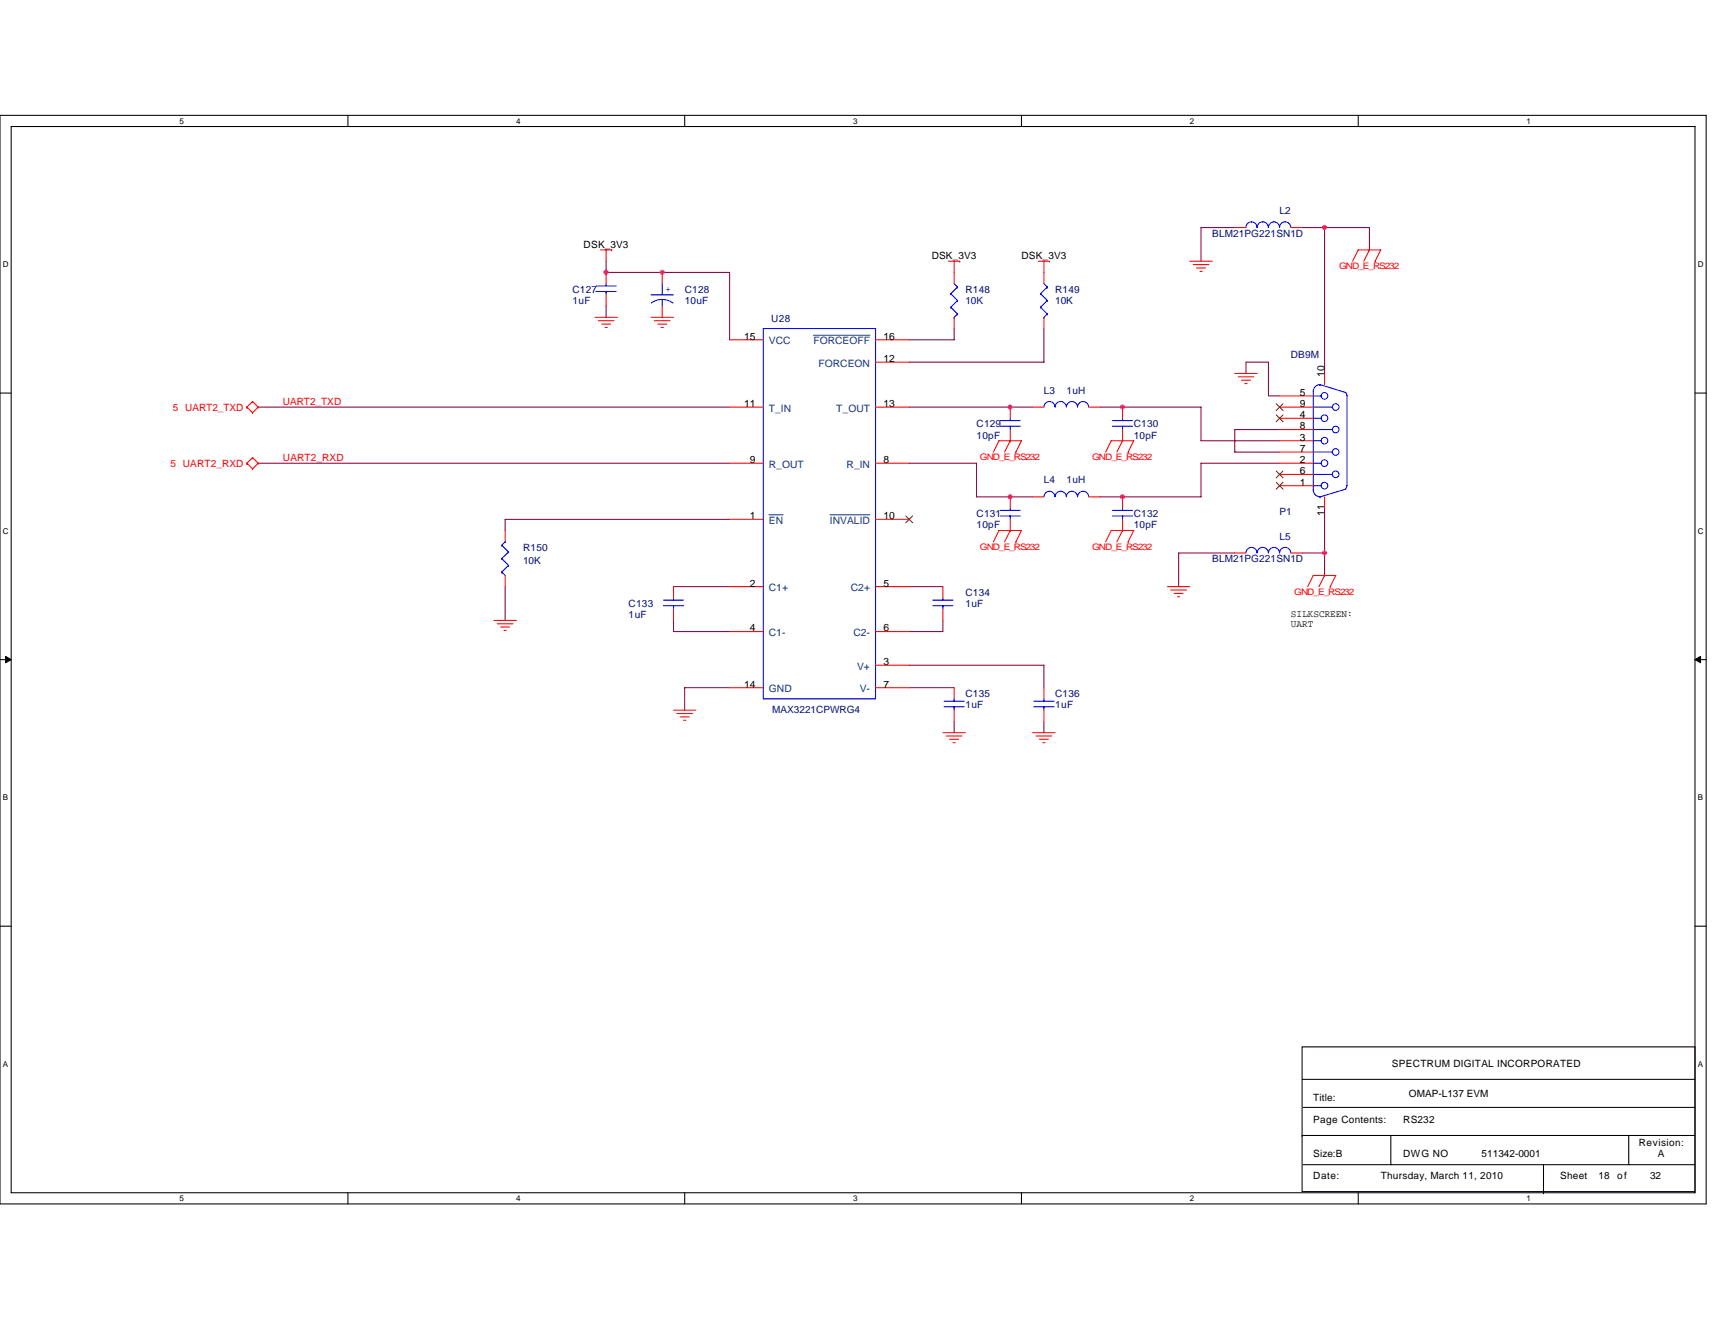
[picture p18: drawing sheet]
<svg xmlns="http://www.w3.org/2000/svg" width="279mm" height="216mm" viewBox="0 0 279 216" stroke-linecap="round" stroke-linejoin="round" font-family="sans-serif">
<defs><g id="words">
<g font-size="1.7">
<text x="121.2" y="55.4">15</text>
<text x="143.9" y="59">12</text>
<text x="143.9" y="55.4">16</text>
<text x="211.8" y="64.5">5</text>
<text x="215.8" y="61.4" transform="rotate(-90 215.8 61.4)">10</text>
<text x="121.2" y="66.3">11</text>
<text x="143.9" y="66.3">13</text>
<text x="211.8" y="66.3">9</text>
<text x="211.8" y="68.1">4</text>
<text x="211.8" y="70">8</text>
<text x="211.8" y="71.8">3</text>
<text x="122.2" y="75.5">9</text>
<text x="143.9" y="75.5">8</text>
<text x="211.8" y="73.6">7</text>
<text x="211.8" y="75.5">2</text>
<text x="211.8" y="77.3">6</text>
<text x="211.8" y="79.1">1</text>
<text x="122.2" y="84.6">1</text>
<text x="143.9" y="84.6">10</text>
<text x="215.8" y="84.1" transform="rotate(-90 215.8 84.1)">11</text>
<text x="122.2" y="95.6">2</text>
<text x="143.9" y="95.6">5</text>
<text x="122.2" y="102.9">4</text>
<text x="143.9" y="102.9">6</text>
<text x="121.2" y="112">14</text>
<text x="143.9" y="108.4">3</text>
<text x="143.9" y="112">7</text>
</g>
<g font-size="1.7" fill="#004080">
<text x="125.3" y="56.1">VCC</text>
<text x="132.5" y="56.1">FORCEOFF</text>
<text x="133.3" y="59.8">FORCEON</text>
<text x="125.3" y="67.1">T_IN</text>
<text x="136.2" y="67.1">T_OUT</text>
<text x="125.3" y="76.2">R_OUT</text>
<text x="137.9" y="76.2">R_IN</text>
<text x="125.3" y="85.4">EN</text>
<text x="135.2" y="85.4">INVALID</text>
<text x="125.3" y="96.3">C1+</text>
<text x="138.6" y="96.3">C2+</text>
<text x="125.3" y="103.7">C1-</text>
<text x="139" y="103.7">C2-</text>
<text x="125.3" y="112.8">GND</text>
<text x="139.6" y="109.1">V+</text>
<text x="140.1" y="112.8">V-</text>
</g>
<g font-size="1.6" fill="#000080">
<text x="208.5" y="34.9">L2</text>
<text x="197.5" y="38.6">BLM21PG221SN1D</text>
<text x="93.3" y="47.7">C127</text>
<text x="111.5" y="47.7">C128</text>
<text x="157.3" y="47.7">R148</text>
<text x="171.9" y="47.7">R149</text>
<text x="93.3" y="49.5">1uF</text>
<text x="111.5" y="49.5">10uF</text>
<text x="125.6" y="52.5">U28</text>
<text x="157.3" y="49.5">10K</text>
<text x="171.9" y="49.5">10K</text>
<text x="210.3" y="58.3">DB9M</text>
<text x="170.1" y="64.2">L3</text>
<text x="173.8" y="64.2">1uH</text>
<text x="159.1" y="69.6">C129</text>
<text x="159.1" y="71.5">10pF</text>
<text x="184.7" y="69.6">C130</text>
<text x="184.7" y="71.5">10pF</text>
<text x="170.1" y="78.8">L4</text>
<text x="173.8" y="78.8">1uH</text>
<text x="208.5" y="83.9">P1</text>
<text x="85.2" y="89.8">R150</text>
<text x="159.1" y="84.3">C131</text>
<text x="159.1" y="86.1">10pF</text>
<text x="184.7" y="84.3">C132</text>
<text x="184.7" y="86.1">10pF</text>
<text x="208.5" y="87.9">L5</text>
<text x="85.2" y="91.9">10K</text>
<text x="197.5" y="91.6">BLM21PG221SN1D</text>
<text x="102.4" y="98.9">C133</text>
<text x="102.4" y="100.7">1uF</text>
<text x="157.3" y="97.1">C134</text>
<text x="157.3" y="98.9">1uF</text>
<text x="157.3" y="113.5">C135</text>
<text x="171.9" y="113.5">C136</text>
<text x="125.8" y="116.1">MAX3221CPWRG4</text>
<text x="157.3" y="115.4">1uF</text>
<text x="171.9" y="115.4">1uF</text>
</g>
<g font-size="1.6">
<text x="95.1" y="40.4">DSK_3V3</text>
<text x="151.8" y="42.2">DSK_3V3</text>
<text x="166.4" y="42.2">DSK_3V3</text>
<text x="210.3" y="100.5">SILKSCREEN:</text>
<text x="210.3" y="102.2">UART</text>
<text x="226.8" y="173.9">SPECTRUM DIGITAL INCORPORATED</text>
<text x="214" y="179.4">Title:</text>
<text x="229.5" y="178.8">OMAP-L137 EVM</text>
<text x="214" y="183">Page Contents:</text>
<text x="228.6" y="183">RS232</text>
<text x="214" y="188.5">Size:B</text>
<text x="228.6" y="188.5">DWG NO</text>
<text x="241.4" y="188.5">511342-0001</text>
<text x="267" y="186.7">Revision:</text>
<text x="270.1" y="188.5">A</text>
<text x="214" y="192.2">Date:</text>
<text x="224.9" y="192.2">Thursday, March 11, 2010</text>
<text x="254.2" y="192.2">Sheet</text>
<text x="260.4" y="192.2">18</text>
<text x="263.5" y="192.2">of</text>
<text x="268.8" y="192.2">32</text>
</g>
<text font-size="1.6" fill="#00f" x="108.4" y="47.5">+</text>
<g font-size="1.6" fill="#f00">
<text x="46.1" y="66">UART2_TXD</text>
<text x="28.2" y="66.9">5 UART2_TXD</text>
<text x="27.8" y="76.1">5 UART2_RXD</text>
<text x="46.1" y="75.1">UART2_RXD</text>
</g>
<g font-size="1.5" fill="#f00">
<text x="218.2" y="43.9">GND_E_RS232</text>
<text x="159.6" y="75">GND_E_RS232</text>
<text x="177.9" y="75">GND_E_RS232</text>
<text x="159.6" y="89.6">GND_E_RS232</text>
<text x="177.9" y="89.6">GND_E_RS232</text>
<text x="210.9" y="96.9">GND_E_RS232</text>
</g>
<g font-size="1.3">
<text x="29.3" y="20.2">5</text>
<text x="84.1" y="20.2">4</text>
<text x="139" y="20.2">3</text>
<text x="193.8" y="20.2">2</text>
<text x="248.7" y="20.2">1</text>
<text x=".5" y="43.5">D</text>
<text x="276.6" y="43.5">D</text>
<text x=".5" y="87">C</text>
<text x="276.6" y="87">C</text>
<text x=".5" y="130.4">B</text>
<text x="276.6" y="130.4">B</text>
<text x=".5" y="173.8">A</text>
<text x="276.6" y="173.8">A</text>
<text x="29.3" y="195.7">5</text>
<text x="84.1" y="195.7">4</text>
<text x="139" y="195.7">3</text>
<text x="193.8" y="195.7">2</text>
<text x="248.7" y="195.7">1</text>
</g>
</g></defs>
<path d="M0 18.8h278v177.4h-278zM1.8 20.6h274.3v173.8h-274.3z" fill="none" stroke="#000" stroke-width=".17"/>
<g fill="#fff">
<path d="M29.3 19h.7v1.4h-.7z"/>
<path d="M29.3 194.5h.7v1.5h-.7z"/>
</g>
<path d="M56.7 18.8v1.8M56.7 194.4v1.8" fill="none" stroke="#000" stroke-width=".17"/>
<g fill="#fff">
<path d="M84.1 19h.7v1.4h-.7z"/>
<path d="M84.1 194.5h.7v1.5h-.7z"/>
</g>
<path d="M111.5 18.8v1.8M111.5 194.4v1.8" fill="none" stroke="#000" stroke-width=".17"/>
<g fill="#fff">
<path d="M139 19h.7v1.4h-.7z"/>
<path d="M139 194.5h.7v1.5h-.7z"/>
</g>
<path d="M166.4 18.8v1.8M166.4 194.4v1.8" fill="none" stroke="#000" stroke-width=".17"/>
<g fill="#fff">
<path d="M193.8 19h.8v1.4h-.8z"/>
<path d="M193.8 194.5h.8v1.5h-.8z"/>
</g>
<path d="M221.3 18.8v1.8M221.3 194.4v1.8" fill="none" stroke="#000" stroke-width=".17"/>
<g fill="#fff">
<path d="M248.7 19h.7v1.4h-.7z"/>
<path d="M248.7 194.5h.7v1.5h-.7z"/>
<path d="M.5 42.3h.9v1.5h-.9z"/>
<path d="M276.6 42.3h1v1.5h-1z"/>
<path d="M.5 85.8h.9v1.4h-.9z"/>
<path d="M276.6 85.8h1v1.4h-1z"/>
</g>
<path d="M0 64.1h1.8M276.1 64.1h1.9" fill="none" stroke="#000" stroke-width=".17"/>
<g fill="#fff">
<path d="M.5 129.2h.8v1.5h-.8z"/>
<path d="M276.6 129.2h.9v1.5h-.9z"/>
</g>
<path d="M0 107.5h1.8M276.1 107.5h1.9" fill="none" stroke="#000" stroke-width=".17"/>
<path d="M.9 107l.9 .5-.9 .5zM276.1 107.5l1-.5v1z" fill="#000" stroke="#000" stroke-width=".16"/>
<g fill="#fff">
<path d="M.5 172.6h.8v1.5h-.8z"/>
<path d="M276.6 172.6h.9v1.5h-.9z"/>
</g>
<path d="M0 150.9h1.8M276.1 150.9h1.9M212.1 170.6h64v23.6h-64zM212.1 175.9h64M212.1 185h.1M212.1 185h64M212.3 189.8h63.8M212.3 180.4h63.8M226.6 185v4.8M251.5 194.4h.1M251.5 189.8v4.6M265.3 185v4.8" fill="none" stroke="#000" stroke-width=".17"/>
<g fill="none" stroke="#800040" stroke-width=".17">
<path d="M201.2 37.1h-5.5v5.5M212.1 37.1h3.7M215.8 37.1h7.3v3.6M215.8 37.1v23.8M98.7 42.6v1.8h20.2v11M98.7 49.9v1.8M155.4 53.5v1.9h-7.3M170.1 53.5v5.5h-22M42.1 66.3h.1M42.1 75.5h.1M42.1 66.3h76.8M42.1 75.5h76.8"/>
<path d="M148.1 75.5h11v5.5h9.1M148.1 66.3h20.1M179.2 66.3h16.5v5.5h12.8M203 60.9v-1.9h3.7v5.5h1.8M208.5 75.5h-12.8v5.5h-16.5M208.5 70h-7.3v3.7h7.3M82.3 95.6v5.5M109.7 95.6h9.2M118.9 84.6h-36.6v1.8M148.1 95.6h5.5M201.2 90.1h-9.2v5.5M215.8 90.1v3.7"/>
<path d="M215.8 82.8v7.3h-3.7M215.8 82.8h.1M109.7 101.1v1.8h9.2M118.9 112.1h-7.4v3.6M148.1 112.1h7.3M148.1 108.4h22v3.7M153.6 101.1v1.8h-5.5M155.4 117.5v1.9M170.1 117.5v1.9"/>
</g>
<g fill="none" stroke="#f00" stroke-width=".17">
<path d="M201.2 37.1h1.8M210.3 37.1h1.8M96.9 51.7h3.7M97.5 52.3h2.5M97.8 40.7h1.9M98 52.8h1.5M98.6 53.4h.3M98.7 40.7v1.9M98.7 44.4v1.8M98.7 48v1.9M99.7 40.7h.1M106.1 51.7h3.6"/>
<path d="M106.6 52.3h2.6M107.2 52.8h1.4M107.7 53.4h.4M107.9 44.4v1.8M107.9 49.9v1.8M118.9 55.4h5.5M142.6 55.4h5.5M142.6 59h5.5M154.5 42.6h1.9M155.4 42.6v3.6M155.4 51.7v1.8M156.4 42.6h.1"/>
<path d="M169.2 42.6h1.8M170.1 42.6v3.6M170.1 51.7v1.8M171 42.6h.1M193.8 42.6h3.7M194.4 43.1h2.6M194.9 43.7h1.5M195.5 44.2h.4M220.4 42.6l.9-1.9h3.6l-.9 1.9M223.1 40.7h.1M223.1 40.7l-.9 1.9M224 42.6h.1"/>
<path d="M40.2 66.3h.1M40.2 75.5h.1M40.2 66.3l.9 .9M40.2 75.5l.9 .9M41.1 65.4h.1M41.1 67.2h.1M41.1 74.6h.1M41.1 76.4h.1M41.1 65.4l1 .9-1 .9M41.1 65.4l-.9 .9M41.1 74.6l1 .9-1 .9M41.1 74.6l-.9 .9"/>
<path d="M118.9 66.3h5.5M118.9 75.5h5.5M142.6 66.3h5.5M142.6 75.5h5.5M161.8 73.7l1-1.9h3.6l-.9 1.9M164.6 71.8h.1M164.6 71.8l-.9 1.9M164.6 66.3v1.9M164.6 70v1.8M165.5 73.7h.1M168.2 66.3h1.9M177.4 66.3h1.8"/>
<path d="M180.1 73.7l.9-1.9h3.7l-.9 1.9M182.9 71.8h.1M182.9 71.8l-1 1.9M182.9 66.3v1.9M182.9 70v1.8M183.8 73.7h.1M201.2 60.9h3.6M201.7 61.4h2.6M202.2 62h1.5M202.8 62.5h.4M208.5 66.3h5.5M208.5 64.5h5.5"/>
<path d="M208.5 68.2h5.5M208.5 70h5.5M208.5 71.8h5.5M208.5 73.7h5.5M208.5 75.5h5.5M208.5 77.3h5.5M208.5 79.1h5.5M215.8 60.9v1.8M82.3 86.4v1.9M82.3 93.8v1.8M109.7 95.6v1.8M109.7 99.3v1.8"/>
<path d="M118.9 95.6h5.5M118.9 84.6h5.5M142.6 95.6h5.5M142.6 84.6h5.5M153.6 95.6v1.8M153.6 99.3v1.8M161.8 88.3l1-1.9h3.6l-.9 1.9M164.6 86.4h.1M164.6 86.4l-.9 1.9M164.6 81v1.8M164.6 84.6v1.8M165.5 88.3h.1"/>
<path d="M168.2 81h1.9M177.4 81h1.8M180.1 88.3l.9-1.9h3.7l-.9 1.9M182.9 86.4h.1M182.9 86.4l-1 1.9M182.9 81v1.8M182.9 84.6v1.8M183.8 88.3h.1M190.2 95.6h3.6M190.7 96.1h2.6M191.3 96.7h1.4M191.8 97.2h.4"/>
<path d="M201.2 90.1h1.8M210.3 90.1h1.8M213 95.6l1-1.8h3.6l-.9 1.8M215.8 93.8h.1M215.8 93.8l-.9 1.8M215.8 81v1.8M216.7 95.6h.1M80.5 101.1h3.6M81 101.6h2.6M81.6 102.2h1.4M82.1 102.7h.4M109.7 115.7h3.7"/>
<path d="M110.3 116.3h2.5M110.8 116.8h1.5M111.4 117.4h.3M118.9 112.1h5.5M118.9 102.9h5.5M142.6 112.1h5.5M142.6 108.4h5.5M142.6 102.9h5.5M153.6 119.4h3.7M154.2 119.9h2.5M155.4 112.1v1.8M155.4 115.7v1.8"/>
<path d="M168.2 119.4h3.7M168.8 119.9h2.5M170.1 112.1v1.8M170.1 115.7v1.8M154.7 120.5h1.5M155.3 121h.3M169.3 120.5h1.5M169.9 121h.3"/>
</g>
<g fill="none" stroke="#00f" stroke-width=".17">
<path d="M203 37.1a.9 .9 0 0 1 .9-.9 .9 .9 0 0 1 .9 .9M204.8 37.1a.91 .91 0 0 1 .9-.9 .91 .91 0 0 1 .9 .9M206.7 37.1a.9 .9 0 0 1 .8-.9 .9 .9 0 0 1 .9 .9 .92 .92 0 0 1 1-.9 .92 .92 0 0 1 .9 .9M97.1 47.5h3.3M97.1 46.6h3.3M98.7 46.2v.4M98.7 47.5h.1M98.7 47.5v.5M106.1 48h3.6M106.1 49.4a2.93 2.93 0 0 1 3.5 0M107.9 48.8v1.1M107.9 46.2v1.8"/>
<path d="M124.4 53.5h18.2v60.4h-18.2zM154.9 47.9h.1M154.9 50.1h.1M154.9 47.9l1.1 1.1M154.9 50.1l1.1 1.1M155.4 51.7h.1M155.4 46.2l.6 .6M156 46.8h.1M156 49h.1M156 51.2h.1M156 46.8l-1.1 1.1M156 49l-1.1 1.1"/>
<path d="M156 51.2l-.6 .5M169.5 47.9h.1M169.5 50.1h.1M169.5 47.9l1.1 1.1M169.5 50.1l1.1 1.1M170.1 51.7h.1M170.1 46.2l.5 .6M170.6 46.8h.1M170.6 49h.1M170.6 51.2h.1M170.6 46.8l-1.1 1.1M170.6 49l-1.1 1.1"/>
<path d="M170.6 51.2l-.5 .5M162.9 69.4h3.3M162.9 68.5h3.3M164.6 68.2v.3M164.6 69.4h.1M164.6 69.4v.6M170.1 66.3a.9 .9 0 0 1 .9-.9 .9 .9 0 0 1 .9 .9 .92 .92 0 0 1 .9-.9 .92 .92 0 0 1 .9 .9M173.7 66.3a.9 .9 0 0 1 .9-.9 .9 .9 0 0 1 .9 .9 .91 .91 0 0 1 .9-.9 .91 .91 0 0 1 1 .9M181.2 69.4h3.3M181.2 68.5h3.3M182.9 68.2v.3M182.9 69.4h.1"/>
<path d="M182.9 69.4v.6M214 64.5h1.2M214 66.3h3.1M214 68.2h1.2M214 70h3.1M214 71.8h1.2M214 73.7h3.1M214 75.5h1.2M214 77.3h3.1M214 79.1h1.2M214 63.8v16.1M214 79.8v.1a1.08 1.08 0 0 0 1 1"/>
<path d="M215 62.7a1.08 1.08 0 0 0-1 1.1M215.1 62.7h.1M215.1 62.7l4.2 1.3M219.2 64l.3 .5v14.6l-.3 .5M219.3 79.7l-4.2 1.3M81.7 93.2h.1M81.7 91h.1M81.7 88.8h.1M81.7 93.2l.6 .6M81.7 91l1.1 1.1M81.7 88.8l1.1 1.1M82.3 88.3h.1"/>
<path d="M82.3 88.3l-.6 .5M82.8 92.1h.1M82.8 89.9h.1M82.8 92.1l-1.1 1.1M82.8 89.9l-1.1 1.1M108.1 98.7h3.3M108.1 97.8h3.3M109.7 97.4v.4M109.7 98.7h.1M109.7 98.7v.6M152 98.7h3.3M152 97.8h3.3"/>
<path d="M153.6 97.4v.4M153.6 98.7h.1M153.6 98.7v.6M162.9 84.1h3.3M162.9 83.2h3.3M164.6 82.8v.4M164.6 84.1h.1M164.6 84.1v.5M170.1 80.9a.9 .9 0 0 1 .9-.8 .9 .9 0 0 1 .9 .8 .92 .92 0 0 1 .9-.8 .92 .92 0 0 1 .9 .8M173.7 80.9a.9 .9 0 0 1 .9-.8 .9 .9 0 0 1 .9 .8 .91 .91 0 0 1 .9-.8 .91 .91 0 0 1 1 .8M181.2 84.1h3.3M181.2 83.2h3.3"/>
<path d="M182.9 82.8v.4M182.9 84.1h.1M182.9 84.1v.5M203 90.1a.9 .9 0 0 1 .9-.9 .9 .9 0 0 1 .9 .9M204.8 90.1a.91 .91 0 0 1 .9-.9 .91 .91 0 0 1 .9 .9M206.7 90.1a.9 .9 0 0 1 .8-.9 .9 .9 0 0 1 .9 .9 .92 .92 0 0 1 1-.9 .92 .92 0 0 1 .9 .9M215.1 81h.1M153.8 115.2h3.3M153.8 114.3h3.3M155.4 113.9v.4M155.4 115.2h.1M155.4 115.2v.5"/>
<path d="M168.4 115.2h3.3M168.4 114.3h3.3M170.1 113.9v.4M170.1 115.2h.1M170.1 115.2v.5"/>
<circle cx="215.8" cy="75.5" r=".54"/>
<circle cx="215.8" cy="71.8" r=".54"/>
<circle cx="215.8" cy="64.5" r=".54"/>
<circle cx="215.8" cy="79.1" r=".54"/>
<circle cx="215.8" cy="68.1" r=".54"/>
<circle cx="217.6" cy="73.6" r=".54"/>
<circle cx="217.6" cy="66.3" r=".54"/>
<circle cx="217.6" cy="77.3" r=".54"/>
<circle cx="217.6" cy="70" r=".54"/>
</g>
<path d="M207.9 65.8l1.1 1.1M207.9 67.6l1.1 1.1M207.9 76.8l1.1 1.1M207.9 78.6l1.1 1.1M209 65.8l-1.1 1.1M209 67.6l-1.1 1.1M209 76.8l-1.1 1.1M209 78.6l-1.1 1.1M147.6 84.1l1.1 1.1M148.7 84.1l-1.1 1.1" fill="none" stroke="#804000" stroke-width=".16"/>
<path d="M132.5 54.6h9.2M125.3 83.9h2.3M135.2 83.9h6.5" fill="none" stroke="#004080" stroke-width=".16"/>
<g fill="#f0f" stroke="#f0f" stroke-width=".17">
<circle cx="182.9" cy="80.9" r=".36"/>
<circle cx="164.6" cy="80.9" r=".36"/>
<circle cx="182.9" cy="66.3" r=".36"/>
<circle cx="107.9" cy="44.4" r=".35"/>
<circle cx="164.6" cy="66.3" r=".36"/>
<circle cx="98.7" cy="44.4" r=".35"/>
<circle cx="215.8" cy="37.1" r=".36"/>
<circle cx="215.8" cy="90.1" r=".35"/>
</g>
<use href="#words"/>
</svg>
